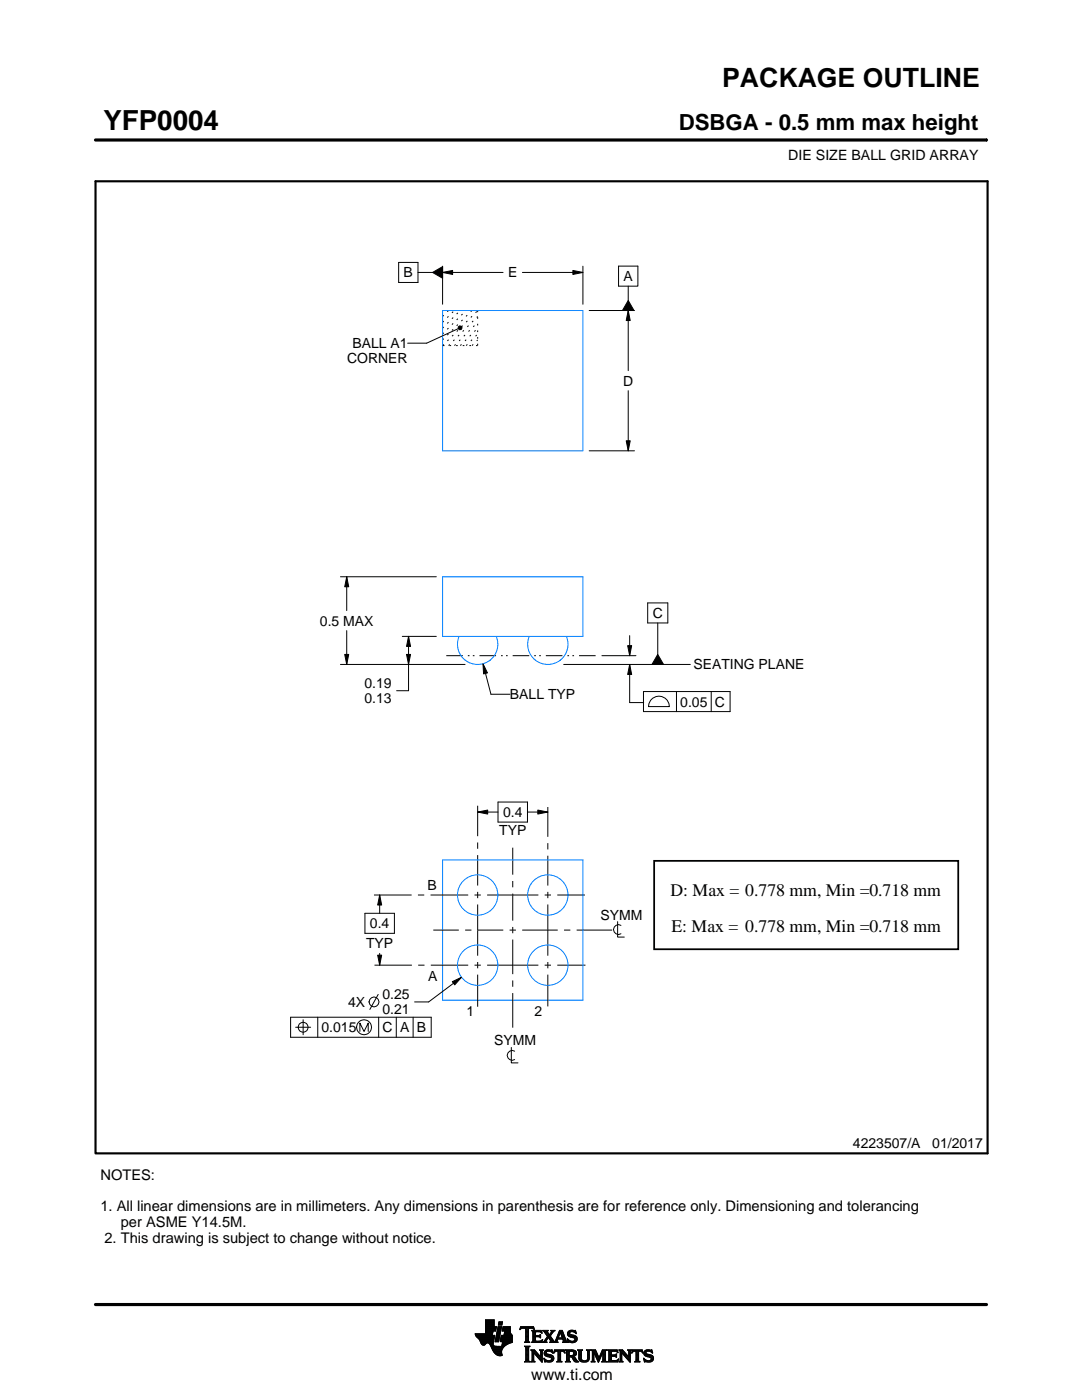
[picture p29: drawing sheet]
<svg xmlns="http://www.w3.org/2000/svg" width="216mm" height="279mm" viewBox="0 0 216 279" stroke-linecap="round" stroke-linejoin="round" font-family="sans-serif">
<defs><g id="words">
<text font-size="5.5" x="20.6" y="26">YFP0004</text>
<text font-size="5.3" x="144.1" y="17.4">PACKAGE OUTLINE</text>
<text font-size="4.4" x="135.4" y="26">DSBGA - 0.5 mm max height</text>
<g font-size="3.5">
<text x="133.8" y="178.9">D: Max = 0.778 mm, Min =0.718 mm</text>
<text x="134" y="185.9">E: Max = 0.778 mm, Min =0.718 mm</text>
</g>
<text font-size="3.2" x="106" y="275.3">www.ti.com</text>
<g font-size="2.9">
<text x="20" y="235.5">NOTES:</text>
<text x="20" y="241.8">1. All linear dimensions are in millimeters. Any dimensions in parenthesis are for reference only. Dimensioning and tolerancing</text>
<text x="24.1" y="244.9">per ASME Y14.5M.</text>
<text x="20.8" y="248.1">2. This drawing is subject to change without notice.</text>
</g>
<g font-size="2.8">
<text x="157.3" y="32">DIE SIZE BALL GRID ARRAY</text>
<text x="80.5" y="55.4">B</text>
<text x="101.4" y="55.4">E</text>
<text x="124.4" y="56.1">A</text>
<text x="70.3" y="69.5">BALL A1</text>
<text x="69.3" y="72.5">CORNER</text>
<text x="124.3" y="77">D</text>
<text x="63.8" y="124.9">0.5 MAX</text>
<text x="130.2" y="123.3">C</text>
<text x="72.7" y="137.3">0.19</text>
<text x="138.4" y="133.5">SEATING PLANE</text>
<text x="72.7" y="140.3">0.13</text>
<text x="101.8" y="139.6">BALL TYP</text>
<text x="135.7" y="141">0.05 C</text>
<text x="99.6" y="166.6">TYP</text>
<text x="100.4" y="163.1">0.4</text>
<text x="85.3" y="177.5">B</text>
<text x="73.8" y="185.3">0.4</text>
<text x="119.8" y="183.5">SYMM</text>
<text x="73" y="189.3">TYP</text>
<text x="85.5" y="195.7">A</text>
<text x="69.4" y="201">4X</text>
<text x="76.3" y="199.5">0.25</text>
<text x="76.3" y="202.5">0.21</text>
<text x="93.1" y="202.8">1</text>
<text x="106.7" y="202.9">2</text>
<text x="64.2" y="206">0.015</text>
<text x="76.3" y="206">C A B</text>
<text x="98.6" y="208.6">SYMM</text>
<text x="170.2" y="229.2">4223507/A</text>
<text x="186" y="229.2">01/2017</text>
</g>
</g></defs>
<g fill="none" stroke="#000" stroke-width=".2">
<path d="M19.1 27.9h177.7M196.8 27.7v.5M79.5 52.4h3.9v4h-3.9zM83.4 54.4h2.9M86.3 54.4l2-1.2v2.3zM88.3 54.4l2-.4v.8zM88.3 53.1v7.6M88.3 54.4h12.1M104.2 54.4h12.1M114.3 54l2 .4-2 .4zM116.3 53.1v7.6M123.4 53.1h3.9v4h-3.9z"/>
<path d="M125.4 57.1v2.9M125.4 60l1.1 2h-2.3zM91.4 65.6l-6.3 2.9h-3.8M91.4 65.3l.3-.3 .3 .1 .2 .3-.2 .3-.3 .1-.3-.2zM117.6 62h9M125.4 62l.4 2h-.8zM125.4 62v12M125.4 78v12M117.6 90h9M125 88h.8l-.4 2zM67.9 115.1h19.2M69.2 115.1l.4 2h-.8z"/>
<path d="M69.2 115.1v6.8M67.9 132.6h24.9M68.8 130.6h.8l-.4 2zM69.2 125.9v6.7M80.3 127h6.8M81.1 130.6h.8l-.4 2zM81.5 127l.4 2h-.8zM81.5 127v10.8h-2.4M96.4 132.5l.9 1.8-.8 .2zM96.4 132.5l1.6 6.1h3.8M112.5 132.6h25.2M120.1 130.9h6.8"/>
<path d="M125.2 128.9h.8l-.4 2zM125.6 132.6l.4 2h-.8zM125.6 132.6v7.6h2.8M125.6 126.9v4M128.4 138h17.3v4h-17.3zM129.2 120.3h4.1v4h-4.1zM129.8 139.8a2.08 2.08 0 0 1 2.3-.8 2.08 2.08 0 0 1 1.5 2h-4.2l.1-.6zM131.2 124.3v6.3M131.2 130.6l1.2 2h-2.3zM135 138v4M141.9 138v4M74.6 178.6h7.5"/>
<path d="M75.8 178.6l.4 2h-.8zM75.8 178.6v3.7M83.4 178.6h1.3M85.9 178.6h7.5M94.7 178.6h1.2M95.3 162.1l2-.4v.8zM95.3 160.8v6.1M95.3 168.1v1.3M95.3 170.7v6M95.3 178v1.2M95.3 162.1h4.1M97.2 178.6h5"/>
<path d="M99.4 160.1h5.9v4h-5.9zM102.3 169.2v5.4M102.3 175.8v1.3M102.3 178.3v5.4M102.3 178.6h5.1M105.3 162.1h4M107.3 161.7l2 .4-2 .4zM108.7 178.6h1.2M109.3 161.1v5.9M109.3 168.3v1.2M109.3 170.8v5.9M109.3 178v1.2"/>
<path d="M111.2 178.6h5.5M72.8 182.3h5.9v4h-5.9zM74.7 192.6h7.5M75.4 190.6h.8l-.4 2zM75.5 198.5l-1.7 3M75.8 190.3v2.3M83.4 192.6h1.3M86 192.6h7.4M86.5 185.6h5.1M90.3 195.9l1.8-.9-1.4 1.6zM92.1 195l-6.6 5h-2.8M92.8 185.6h1.3"/>
<path d="M94.7 192.6h1.2M95.3 180.5v10.2M95.3 192v1.2M95.3 194.5v6.4M95.3 185.6h5.1M97.2 192.6h10.2M101.7 185.6h1.2M102.3 185v1.2M102.3 187.5v6.9M102.3 195.7v1.2M102.3 198.2v6.9M104.2 185.6h7.1"/>
<path d="M108.7 192.6h1.2M109.3 180.5v10.2M109.3 192v1.2M109.3 194.5v6.4M111.2 192.6h5.6M112.5 185.6h1.3M115.1 185.6h7.1M123.2 183.9v3.1h1.4M123.9 184.7a.98 .98 0 0 0-1.5 .8 .98 .98 0 0 0 1.5 .9M58 203h28v4h-28zM59 205h3M60.5 203.5v3"/>
<path d="M63.4 203v4M71.8 205.8v-1.6l.8 1.6 .9-1.6v1.6M75.6 203v4M79.1 203v4M82.4 203v4M102 209v3.1h1.4M102.7 209.8a.98 .98 0 0 0-1.5 .8 .98 .98 0 0 0 1.5 .9M94.8 266.2h3.5M94.8 266.3h3.5M94.9 266.4h3.3M94.9 266.5h3.8l-.2 1.2M94.9 266.5h3.8"/>
<path d="M95 266.6h3.7M95 266.7h3.7M95.1 266.8h3.6M95.2 266.9h3.4M95.3 267h3.3M95.4 267.1h3.2M95.5 267.2h3.1M95.6 267.3h3M95.7 267.4h2.8M95.7 267.5h2.8M95.8 267.6h2.7M95.8 267.7h2.7"/>
<path d="M95.9 267.8h2.6M95.9 267.9h2.5M95.9 268h2.5M96 268h1.1M96 268.1h1M96.1 268.2h.8M96.1 268.3h.7M96.2 268.4h.6M96.3 268.4h.4M96.9 266.1h1.4M96.9 266h1.4M96.9 265.9h1.4"/>
<path d="M96.9 265.8h1.5M96.9 265.7h1.5M96.9 264.7l2.2 .1-.2 .9h-.5l-.2 .8M96.9 265.6h2M96.9 265.5h2M96.9 265.4h2M96.9 265.3h2.1M96.9 265.2h2.1M96.9 265.1h2.1M96.9 265h2.1M96.9 264.9h2.1M96.9 264.8h2.2"/>
<path d="M96.9 264.6h1.7M96.9 264.5h1.7M96.9 264.4h1.7M96.9 264.3h1.7M96.9 264.2h1.7M96.9 264.1h1.7M96.9 264h1.7M96.9 263.9h1.7M96.9 263.8h1.7M96.9 263.7h1.7M96.9 263.6h1.7M96.9 263.5h1.7"/>
<path d="M96.9 263.4h1.7M97.5 268h.9M97.6 268.1h.8M97.7 268.2h.7M97.7 268.3h.7M97.8 268.4h.6M97.9 268.5h.6M97.9 268.6h.7M98 268.7h1.1M98 268.8h2.6M98 268.8h2.5M98.1 268.9h2.3"/>
<path d="M98.1 269h2.3M98.1 269.1h2.2M98.2 269.2h2.1M98.2 269.2h2M98.2 269.3h2M98.3 269.4h1.9M98.3 269.5h1.8M98.4 269.6h1.7M98.4 268v.4l.3 .2 2 .1M98.5 269.7h1.6M98.5 267.7l-.1 .3M98.5 269.8h1.6"/>
<path d="M98.6 269.9h1.5M98.6 264.8v-1.4h-1.7v2.8h-2.1l.1 .3 .7 .8 .7 1.1 .3 .1 .6-.5 .4 .1 1 1.8 .8 .6h.8l-.1-1 .8-1M98.6 270h1.5M98.7 270h1.4M98.8 270.1h1.3M98.8 267.7h.7M98.8 267.6h.7M98.8 267.5h.7M98.9 270.2h1.2M98.9 267.4h.7M98.9 267.3h.7M98.9 267.2h.7"/>
<path d="M98.9 267.1h.7M98.9 267h.7M98.9 270.3h1.3M99 266.9h.6M99 266.9h.7M99 266.8h.7M99 266.7h.7M99 266.6h.7M99 266.5h.7M99.1 270.4h1.1M99.1 266.4h.7M99.1 266.3h.7"/>
<path d="M99.1 266.2h.7M99.1 266.1h.7M99.1 266h.7M99.2 265.9h.7M99.2 265.8h.7M99.2 270.4h1M99.2 265.7h.7M99.2 265.6h.7M99.2 265.5h.7M99.3 265.4h.6M99.3 265.4h.7M99.3 265.3h.7"/>
<path d="M99.3 265.2h.7M99.3 265.1h.7M99.3 265h.7M99.4 270.5h.8M99.4 264.9h.7M99.4 264.8h.7M99.4 264.8h.7l-.6 3h-.7zM99.4 264.5l.2-.7h.7l-.2 .7h-.7M99.5 264.4h.6M99.5 264.3h.7M99.5 264.2h.7M99.5 264.1h.7"/>
<path d="M99.5 264h.7M99.5 263.9h.7M99.6 263.8h.7M99.8 270.6h.1M99.8 267.7h2.4M99.8 267.6h2.4M99.8 267.5h2.4M99.9 267.4h2.3M99.9 267.3h2.3M99.9 267.2h2.3M99.9 267.1h2.3M99.9 267h2.3"/>
<path d="M99.9 266.9h2.3M100 266.9h2.2M100 266.8h2.2M100 266.7h2.2M100 266.6h2.2M100 266.5h2.2M100.1 268.6h.7M100.2 268.5h.7M100.2 268.4h.8M100.2 268.4h.9M100.2 268.3h1M100.2 268.2h1.2"/>
<path d="M100.2 265.6h1.6M100.2 268.1h1.4M100.2 265.5h1.6M100.2 268h1.6M100.3 265.4h1.5M100.3 268h1.7M100.3 267.9h1.9M100.3 265.3h1.5M100.3 267.8h1.9M100.3 265.2h1.5M100.3 265.1h1.5M100.3 265h1.5"/>
<path d="M100.4 264.9h1.4M100.4 264.8h1.4M100.6 266.5l.1-.8h-.5l.2-.9h1.4l.1 1.1 .3 .6v1.4l-1.3 .6M100.6 266.4h1.5M100.6 266.3h1.4M100.6 266.2h1.4M100.6 266.1h1.3M100.7 266h1.2M100.7 265.9h1.2M100.7 265.8h1.1M100.7 265.7h1.1M102.2 266.5h-2.2l-.2 1.1 .5 .2-.2 .9"/>
<path d="M103.7 265.3h.1M103.8 265.2h.2M103.8 265h2.8M103.8 264.9h2.7M103.9 264.8h2.6M104.7 267.8h1M104.7 271.8h1.1M104.7 268.7h1M104.8 267.7h.7M104.8 271.7h.8M104.9 265.2h.6M104.9 268.9h.6"/>
<path d="M104.9 267.6h.6M104.9 267.5l-.2 .3M104.9 267.5h.6M104.9 267.4h.6M104.9 267.3h.6M104.9 267.2h.6M104.9 267.1h.6M104.9 267h.6M104.9 266.8h.6M104.9 266.7h.6M104.9 266.6h.6M104.9 266.5h.6"/>
<path d="M104.9 266.4h.6M104.9 266.3h.6M104.9 266.2h.6M104.9 266.1h.6M104.9 265.9h.6M104.9 265.8h.6M104.9 265.7h.6M104.9 265.6h.6M104.9 265.5h.6M104.9 265.4h.6M104.9 265.3h.6M104.9 271.5h.6"/>
<path d="M104.9 269h.6M104.9 271.4h.6M104.9 271.4v-2.4l-.2-.4h1.1l-.3 .4v2.4M104.9 271.4l-.2 .4h1.1l-.3-.4M104.9 271.3h.6M104.9 271.2h.6M104.9 271.1h.6M104.9 271h.6M104.9 270.9h.6M104.9 270.8h.6M104.9 270.6h.6M104.9 270.5h.6"/>
<path d="M104.9 270.4h.6M104.9 270.3h.6M104.9 270.2h.6M104.9 270.1h.6M104.9 270h.6M104.9 269.9h.6M104.9 269.8h.6M104.9 269.6h.6M104.9 269.5h.6M104.9 269.4h.6M104.9 269.3h.6M104.9 269.2h.6"/>
<path d="M104.9 269.1h.6M105.5 267.5l.2 .3M105.5 267.5v-2.3l.7-.1 .4 .3-.1-.6h-2.6l-.1 .6 .4-.3 .7 .1v2.3M105.7 267.8h-1M105.9 271.8h.8M105.9 269.4h.8M106.1 269.5h.7M106.1 267.8h2M106.1 271.7h.5M106.2 269.6h.7M106.2 271.5h.3M106.2 265.6h1.8"/>
<path d="M106.2 269.8h.8M106.2 271.4h.3M106.2 271.4l-.3 .4h.8l-.2-.4M106.2 271.3h.3M106.2 271.2h.3M106.2 271.1h.3M106.2 271h.3M106.2 270.9h.3M106.2 270.8h.3M106.2 270.6h.3M106.2 270.5h.3M106.2 270.4h.3"/>
<path d="M106.2 270.3h.3M106.2 270.2h.3M106.2 270.1h.3M106.2 270h1M106.2 269.9h.9M106.2 269.8v1.6M106.2 269.8l-.3-.4h.8l1.2 1.4M106.3 267.7h1.8M106.3 265.7h1.8M106.3 267.6h.6M106.3 265.8h.6M106.3 267.5l-.2 .3"/>
<path d="M106.3 267.5h.5M106.3 267.4h.5M106.3 267.3h.5M106.3 267.2h.5M106.3 267.1h.5M106.3 267h.5M106.3 266.8h.5M106.3 266.7h1.6M106.3 266.6h1.6M106.3 266.5h.5M106.3 266.4h.5M106.3 266.3h.5"/>
<path d="M106.3 266.2h.5M106.3 266.1h.5M106.3 265.9h.5M106.4 265.2h.2M106.5 270h.1M106.5 270v1.4M106.5 265.3h.1M106.6 270.1h.7M106.7 270.2h.7M106.8 270.3h.7M106.8 265.9l.2-.1h.6l.6 .2-.2-.5h-1.9l.2 .3v1.7M106.8 265.9v.6h.8l.3-.2v.7"/>
<path d="M106.9 270.4h.7M107 270.5h.7M107.1 270.6h.7M107.2 270.8h1M107.3 270.9h.9M107.4 271h.8M107.5 271.1h.7M107.6 271.2h.6M107.6 266.5h.3M107.7 271.3h.5M107.7 269.4h.7M107.7 266.8h.2"/>
<path d="M107.7 267.6h.5M107.8 266.4h.1M107.8 271.4h.4M107.8 267h.1M107.8 265.8h.3M107.8 269.5h.5M107.9 271.5h.3M107.9 269.6h.3M107.9 267l-.3-.2h-.8l.1 .8h.9l.5-.2M107.9 269.8h.3M107.9 270.6h.3M107.9 270.5h.3"/>
<path d="M107.9 270.4h.3M107.9 270.3h.3M107.9 270.2h.3M107.9 270.1h.3M107.9 270h.3M107.9 269.9h.3M107.9 269.8v1M107.9 269.8l-.2-.4h.7l-.2 .4M108 271.7h.2M108 265.9h.1M108 267.5h.2M108.1 271.8h.1"/>
<path d="M108.1 266.1h.1M108.2 267.4h.1M108.2 269.8v2.1l-1.7-1.9M108.2 267.8h.9M108.3 267.4l-.2 .5-2-.1M108.3 265.6h1M108.5 267.7h.5M108.5 271.1l.8 .4h.5l.2-.1-.1-.4-1-.4-.3-.3 .1-.7 .7-.2 .6 .1 .2-.1 .1 .6-.9-.3-.3 .1-.1 .3 1.3 .4 .2 .6M108.5 271.1h.1M108.5 265.7h.7M108.5 271.2h.2M108.6 271.3h.2"/>
<path d="M108.6 270.1h.4M108.6 270h.4M108.6 270.2h.6M108.6 267.6h.4M108.6 271.4h.4M108.6 269.9h.4M108.6 270.3h1M108.6 265.8h.7M108.6 271.5h.8M108.6 269.8h.5M108.7 271.7h1.5M108.7 270.4h1.3"/>
<path d="M108.7 267.5h.3M108.7 271.8h.1M108.7 265.9h.6M108.7 269.6h1.5M108.8 267.4h.3M108.8 270.5h1.5M108.8 266.1h.6M108.8 269.5h1.4M108.8 267.3h.4M108.9 266.2h.6M108.9 267.2h.4M108.9 266.3h.6"/>
<path d="M108.9 270.6h1.5M109 267.1h.3M109 266.4h1M109.1 271.8h.9M109.1 269.4h.7M109.1 267h.9M109.1 266.5h.8M109.1 267.8h-.9M109.2 266.8h.8M109.2 266.6h.6M109.2 266.7h.7M109.2 266.7l-.6 .9-.4 .2"/>
<path d="M109.3 270.8h1.1M109.5 267.1h.6M109.6 267.2h.6M109.7 271.5h.7M109.7 267.3h.6M109.7 267.8l.2-.2-.5-.7-.4 .8 .1 .1M109.7 267.8h1.6M109.7 266.3h.4M109.7 267.4h.6M109.8 270.9h.7M109.8 266.2h.3M109.8 266.6l.9 1.2 1-2.3h.5l.8 2.1 .3 .2"/>
<path d="M109.8 267.5h.6M109.9 266.1h.3M109.9 269.8h.4M109.9 267.6h.6M109.9 267.7h.7M109.9 271.4h.5M109.9 265.9h.4M110 271h.5M110 265.6h.7M110 265.9l-.4 .5-.4-.6 .2-.3h-1.1l.9 1.2M110 265.9l.1-.2-.2-.2h.8l-.9 1.1M110 271.3h.5"/>
<path d="M110 265.8h.4M110 271.1h.5M110 271.2h.5M110.1 269.4h.1M110.1 265.7h.4M110.1 269.9h.2M110.2 270h.1M110.5 270h.1M110.5 269.9h.2M110.5 271.1l-.2 .5-.8 .3-.6-.2-.2 .1-.2-.7M110.5 269.8h.3M110.6 269.6h2.1"/>
<path d="M110.6 269.5h2M110.6 269.4h2M110.7 267.7h.5M110.8 267.6h.4M110.9 267.5h.3M110.9 267.4h.3M111 267.3h.3M111 267.2h1.8M111 267.1h1.8M111.1 267h.3M111.1 271.8h1M111.1 266.8h.4"/>
<path d="M111.2 266.7h.3M111.2 267.5l.1-.2h1l.1 .2M111.2 267.5v.3h.1M111.2 266.6h.3M111.3 266.5h.3M111.3 271.7h.6M111.3 266.4h.3M111.3 271.5h.6M111.3 267.8h-1.6M111.3 269.8h.6M111.4 266.3h.3M111.4 271.4h.5"/>
<path d="M111.4 271.4l-.1-1.7h-.4l-.4 .4 .2-.7h1.9l.1 .7-.3-.4h-.5v1.7M111.4 270.5h.5M111.4 270.4h.5M111.4 270.3h.5M111.4 270.2h.5M111.4 270.1h.5M111.4 270h.5M111.4 269.9h.5M111.4 271.4l-.3 .4h1l-.2-.4M111.4 271.3h.5M111.4 271.2h.5M111.4 271.1h.5"/>
<path d="M111.4 271h.5M111.4 270.9h.5M111.4 270.8h.5M111.4 270.6h.5M111.4 266.2h.3M111.4 266.1h.4M111.5 265.9h.9M111.5 265.8h.8M111.6 265.7h.7M111.6 265.6h.6M111.8 265.9l.4 1.1h-.8zM111.9 266.1h.5"/>
<path d="M111.9 266.2h.5M111.9 266.3h.6M112 266.4h.5M112 266.5h.6M112.1 266.6h.5M112.1 266.7h.6M112.1 266.8h.6M112.2 267h.5M112.2 267.8h1.1M112.3 267.3h.6M112.3 267.4h.6M112.4 267.5h.6"/>
<path d="M112.4 267.5v.3h-.2M112.4 269.8h.3M112.4 267.6h.6M112.4 267.7h.7M112.6 269.9h.1M112.6 270h.2M112.8 271.8h1M112.8 269.4h1.6M113 269.5h1.7M113 271.7h.7M113 269.6h1.9M113 271.5h.6"/>
<path d="M113 269.8h.6M113 271.4h.6M113 271.4l-.2 .4h1l-.2-.4M113 271.3h.6M113 271.2h.6M113 271.1h.6M113 271h.6M113 270.9h.6M113 270.8h1.5M113 270.6h1.6M113 270.5h1.8M113 270.4h.6"/>
<path d="M113 270.3h.6M113 270.2h.6M113 270.1h.6M113 270h.6M113 269.9h.6M113 269.8v1.6M113 269.8l-.2-.4h1.4l.6 .2 .2 .3v.4l-.2 .3-.4 .1M113.2 267.3h.2M113.2 267.4h.3M113.2 266.2h.5M113.2 266.3h.6M113.2 266.1h.5"/>
<path d="M113.3 267.5h.3M113.3 267.8h-1.1M113.3 266.4h.9M113.3 265.9h.4M113.3 267.6h.6M113.3 266.5h1.3M113.3 267.7h1.6M113.3 265.8h.5M113.3 267.8h.2M113.4 266.6h1.5M113.4 265.7h1.5M113.4 265.7l.5-.2 .7 .1 .2-.1 .1 .7-.7-.4h-.4l-.1 .3 .1 .2 .9 .2 .4 .3 .1 .5-.3 .5-.6 .2-.7-.2-.2 .1-.2-.7 .9 .5 .5-.1 .1-.3-.2-.3-1.1-.4-.2-.4z"/>
<path d="M113.5 266.7h1.5M113.5 265.6h1.4M113.6 271.4v-.6h.4l.7 1h.8M113.6 269.9l.1-.2 .7 .2v.4l-.4 .2M113.6 269.9v.6M113.7 267.8h1.1M113.8 266.8h1.3M113.8 265.5h.6M114 268h.4M114.1 270.9h.6M114.2 271h.6M114.2 271.1h.7"/>
<path d="M114.3 271.2h.6M114.3 267h.8M114.3 269.8h.7M114.3 270.4h.6M114.4 271.3h.6M114.4 270.7l1.1 1.1M114.4 270.7h.1M114.4 271.4h.7M114.4 269.9h.6M114.4 270.3h.6M114.5 267.6h.5M114.5 270.2h.5"/>
<path d="M114.5 270h.5M114.5 265.8h.4M114.5 270.1h.5M114.5 271.5h.7M114.6 271.7h.7M114.6 267.1h.6M114.6 267.5h.5M114.7 267.2h.5M114.7 267.4h.5M114.7 265.9h.3M114.7 267.3h.5M114.7 271.8h.8"/>
<path d="M114.8 266.1h.2M114.9 266.2h.1M115.3 269.4h.9M115.4 269.5h.7M115.5 269.6h.5M115.5 269.8h.5M115.5 269.8v1.4l.4 .5 .6 .2 .7-.1 .3-.3 .1-.5M115.5 271h.5M115.5 270.9h.5M115.5 270.8h.5M115.5 270.6h.5M115.5 270.5h.5"/>
<path d="M115.5 270.4h.5M115.5 270.3h.5M115.5 270.2h.5M115.5 270.1h.5M115.5 270h.5M115.5 269.9h.5M115.5 269.8l-.2-.4h.9l-.2 .4M115.5 271.1h.5M115.5 271.2h.5M115.5 271.3h.6M115.6 271.4h.6M115.7 271.5h.8"/>
<path d="M115.8 271.7h1.5M116 271l.2 .4 .5 .2 .4-.2 .2-.4M116 269.8v1.2M116 271.8h1.1M116.8 271.5h.6M117 269.4h.8M117.1 271.4h.4M117.2 269.5h.5M117.2 271.3h.4M117.2 269.6h.4M117.2 271.2h.4M117.2 271.1h.4"/>
<path d="M117.3 269.8h.3M117.3 271h.3M117.3 270.9h.3M117.3 270.8h.3M117.3 270.6h.3M117.3 270.5h.3M117.3 270.4h.3M117.3 270.3h.3M117.3 270.2h.3M117.3 270.1h.3M117.3 270h.3M117.3 269.9h.3"/>
<path d="M117.6 269.8l.2-.4h-.8l.2 .3 .1 1.3M117.6 269.8v1.2M118 271.8h.7M118 269.4h.8M118.1 269.5h.8M118.1 271.7h.5M118.2 269.6h.7M118.2 271.5h.3M118.2 269.8h.8M118.2 271.4h.3M118.2 269.8l-.2-.4h.8l.7 1.6 .7-1.6h.9l-.3 .4M118.2 271.4l-.2 .4h.7l-.2-.4"/>
<path d="M118.2 271.3h.3M118.2 271.2h.3M118.2 271.1h.3M118.2 271h.3M118.2 270.9h.3M118.2 270.8h.3M118.2 270.6h.3M118.2 270.5h.3M118.2 270.4h.3M118.2 270.3h.3M118.2 270.2h.3M118.2 270.1h.3"/>
<path d="M118.2 270h.9M118.2 269.9h.8M118.2 269.8v1.6M118.6 270.1h.5M118.6 270.2h.6M118.7 270.3h.5M118.7 270.4h.6M118.8 270.5h.5M118.8 270.6h.6M118.9 270.8h.5M118.9 270.9h.6M119 271h.8"/>
<path d="M119 271.1h.8M119.1 271.2h.6M119.1 271.3h.6M119.2 271.4h.4M119.2 271.5h.4M119.3 271.7h.2M119.3 271.8h.2M119.6 270.9h.3M119.6 270.8h.3M119.7 270.6h.3M119.7 270.5h.3M119.8 270.4h.3"/>
<path d="M119.8 270.3h.3M119.9 270.2h.3M119.9 270.1h.3M120 270h.8M120 269.9h.8M120 269.8h.8M120.1 271.8h1M120.1 269.6h.7M120.1 269.5h.8M120.2 269.4h.9M120.2 271.7h.7M120.3 271.5h.5"/>
<path d="M120.3 271.4h.5M120.3 271.4l-.2 .4h1l-.3-.4M120.3 271.4v-1.5l-.9 2-.9-2v1.5M120.3 271.3h.5M120.3 271.2h.5M120.3 271.1h.5M120.3 271h.5M120.3 270.9h.5M120.3 270.8h.5M120.3 270.6h.5M120.3 270.5h.5M120.3 270.4h.5"/>
<path d="M120.3 270.3h.5M120.3 270.2h.5M120.3 270.1h.5M120.8 269.8v1.6M121.2 271.8h2M121.2 269.4h1.9M121.4 269.5h1.8M121.4 271.7h1.9M121.5 269.6h1.7M121.5 271.5h1.8M121.5 269.8h.5M121.5 271.4h.5"/>
<path d="M121.5 269.8l-.3-.4h1.9l.2 .6M121.5 269.9h.5M121.5 269.8v1.6M121.5 271.3h.5M121.5 271.2h.5M121.5 271.1h.5M121.5 271h.5M121.5 270.9h.5M121.5 270.8h.5M121.5 270.6h1.5M121.5 270.5h1.5M121.5 270.4h1.5"/>
<path d="M121.5 270.3h.5M121.5 270.2h.5M121.5 270.1h.5M121.5 270h.5M122.6 270.4l.4-.2v.7l-.2-.2h-.8v.7l.2 .1M122.9 270.8h.1M122.9 270.3h.1M123 269.8h.3M123.1 271.4h.3M123.2 269.9h.1M123.3 270h.1M123.3 270l-.4-.3h-.8l-.1 .7"/>
<path d="M123.3 271.3h.1M123.4 271.2h.1M123.4 271.2l-.2 .6h-2l.3-.4M123.4 271.2l-.3 .3h-.4M123.5 271.8h.8M123.5 269.4h.7M123.6 269.5h.7M123.7 271.7h.5M123.7 269.6h.7M123.7 271.5h.4M123.7 269.8h.8M123.7 271.4h.4"/>
<path d="M123.7 271.4l-.2 .4h.8l-.2-.4M123.7 271.3h.4M123.7 271.2h.4M123.7 271.1h.4M123.7 271h.4M123.7 270.9h.4M123.7 270.8h.4M123.7 270.6h.4M123.7 270.5h.4M123.7 270.4h.4M123.7 270.3h.4M123.7 270.2h.4"/>
<path d="M123.7 270.1h.4M123.7 270h1M123.7 269.9h.9M123.7 269.8v1.6M123.7 269.8l-.2-.4h.7l1.2 1.4 .1-1M124.1 270v1.4M124.1 270h.1M124.2 270.1h.6M124.2 270.2h.7M124.3 270.3h.7M124.4 270.4h.7M124.5 270.5h.7"/>
<path d="M124.6 270.6h.7M124.7 270.8h1.1M124.8 270.9h1M124.9 271h.9M125 271.1h.8M125.1 271.2h.7M125.2 271.3h.6M125.2 269.4h.8M125.3 271.4h.5M125.4 269.5h.5M125.4 271.5h.4M125.4 269.6h.4"/>
<path d="M125.5 269.8h.3M125.5 269.8l-.3-.4h.8l-.2 .4M125.5 270.4h.3M125.5 270.3h.3M125.5 270.2h.3M125.5 270.1h.3M125.5 270h.3M125.5 269.9h.3M125.5 270.6h.3M125.5 270.5h.3M125.5 271.7h.3M125.6 271.8h.2"/>
<path d="M125.8 269.8v2.1l-1.7-1.9M126 270h.1M126.1 269.9h.1M126.1 269.8h.3M126.1 269.6h2.1M126.2 269.5h2M126.2 269.4h2M126.6 271.8h1.1M126.9 271.7h.6M126.9 271.5h.5M126.9 269.8h.5M126.9 271.4h.5"/>
<path d="M126.9 271.4v-1.7h-.5l-.3 .4 .1-.7h1.9l.2 .7-.4-.4h-.5v1.7M126.9 270.5h.5M126.9 270.4h.5M126.9 270.3h.5M126.9 270.2h.5M126.9 270.1h.5M126.9 270h.5M126.9 269.9h.5M126.9 271.4l-.3 .4h1.1l-.3-.4M126.9 271.3h.5M126.9 271.2h.5M126.9 271.1h.5"/>
<path d="M126.9 271h.5M126.9 270.9h.5M126.9 270.8h.5M126.9 270.6h.5M128 269.8h.3M128.1 269.9h.2M128.2 270h.1M128.4 271.1h.1M128.4 271.2h.2M128.5 271.3h.2M128.5 270.1h.4M128.5 270h.4"/>
<path d="M128.5 270.2h.6M128.5 271.4h.4M128.5 269.9h.4M128.5 270.3h1M128.5 271.5h.8M128.5 269.8h.5M128.6 271.7h1.5M128.6 270.4h1.3M128.6 271.8h.1M128.6 269.6h1.5M128.7 270.5h1.5M128.7 269.5h1.4"/>
<path d="M128.8 270.6h1.5M128.9 271.8h1M129 269.4h.7M129.1 270.8l-.6-.4 .1-.7 .5-.3 .8 .1 .2-.1 .1 .7-.8-.4-.4 .1-.1 .2 1.3 .5 .2 .6M129.1 270.8l.7 .2v.4l-.6 .1-.8-.4M129.2 270.8h1.1M129.6 271.5h.7M129.6 270.9h.8M129.8 269.8h.4M129.8 271.4h.5M129.9 271h.5M129.9 271.3h.5"/>
<path d="M129.9 271.1h.5M129.9 271.2h.5M129.9 269.4h.2M130 269.9h.2M130.1 270h.1M130.4 271.1l-.3 .5-.7 .3-.6-.2-.2 .1-.2-.7"/>
<circle cx="74.6" cy="200" r=".98"/>
<circle cx="60.5" cy="205" r=".99"/>
<circle cx="72.6" cy="205" r="1.49"/>
</g>
<g fill="#000">
<path d="M86.3 54.4l2-1.2v2.3zM88.3 54.4l2-.4v.8zM114.3 54l2 .4-2 .4zM91.4 65.3l.3-.3 .3 .1 .2 .3-.2 .3-.3 .1-.3-.2zM125.4 62l.4 2h-.8zM125.4 60l1.1 2h-2.3zM125 88h.8l-.4 2zM69.2 115.1l.4 2h-.8zM68.8 130.6h.8l-.4 2zM81.5 127l.4 2h-.8zM81.1 130.6h.8l-.4 2zM96.4 132.5l.9 1.8-.8 .2z"/>
<path d="M125.2 128.9h.8l-.4 2zM125.6 132.6l.4 2h-.8zM131.2 130.6l1.2 2h-2.3zM75.8 178.6l.4 2h-.8zM95.3 162.1l2-.4v.8zM107.3 161.7l2 .4-2 .4zM75.4 190.6h.8l-.4 2zM90.3 195.9l1.8-.9-1.4 1.6z"/>
</g>
<path d="M19.1 36.2h178v194h-178z" fill="none" stroke="#000" stroke-width=".43"/>
<path d="M19 27.9h177.8M19 260.3h177.8" fill="none" stroke="#000" stroke-width=".63"/>
<g fill="none" stroke="#000" stroke-width=".2" stroke-dasharray=".3 1" stroke-linecap="butt">
<path d="M88.3 63.1l1.2-1.1M88.3 64.3l2.4-2.3M88.3 65.5l3.5-3.5M88.3 66.7l4.7-4.7M88.3 67.8l5.9-5.8M88.3 69l7-7M89.5 69l5.8-5.8M90.7 69l4.6-4.7M91.8 69l3.5-3.5M93 69l2.3-2.3M94.2 69l1.1-1.2M95.3 62v7"/>
<path d="M95.3 69h-7"/>
</g>
<g fill="none" stroke="#0080ff" stroke-width=".2">
<path d="M88.3 62h28v28h-28zM88.3 115.1h28v11.9h-28zM91.6 127a4 4 0 0 0 3.7 5.6 4 4 0 0 0 3.7-5.6M105.6 127a4 4 0 0 0 3.7 5.6 4 4 0 0 0 3.7-5.6M88.3 171.6h28v28h-28z"/>
<circle cx="95.3" cy="178.6" r="4"/>
<circle cx="109.3" cy="178.6" r="4"/>
<circle cx="95.3" cy="192.6" r="4"/>
<circle cx="109.3" cy="192.6" r="4"/>
</g>
<path d="M118.9 130.9h-30.2" fill="none" stroke="#000" stroke-width=".2" stroke-dasharray="3.3 1 .3 .7 .3 1" stroke-linecap="butt"/>
<path d="M130.5 171.8h60.7v17.6h-60.7z" fill="none" stroke="#000" stroke-width=".35"/>
<use href="#words"/>
</svg>
